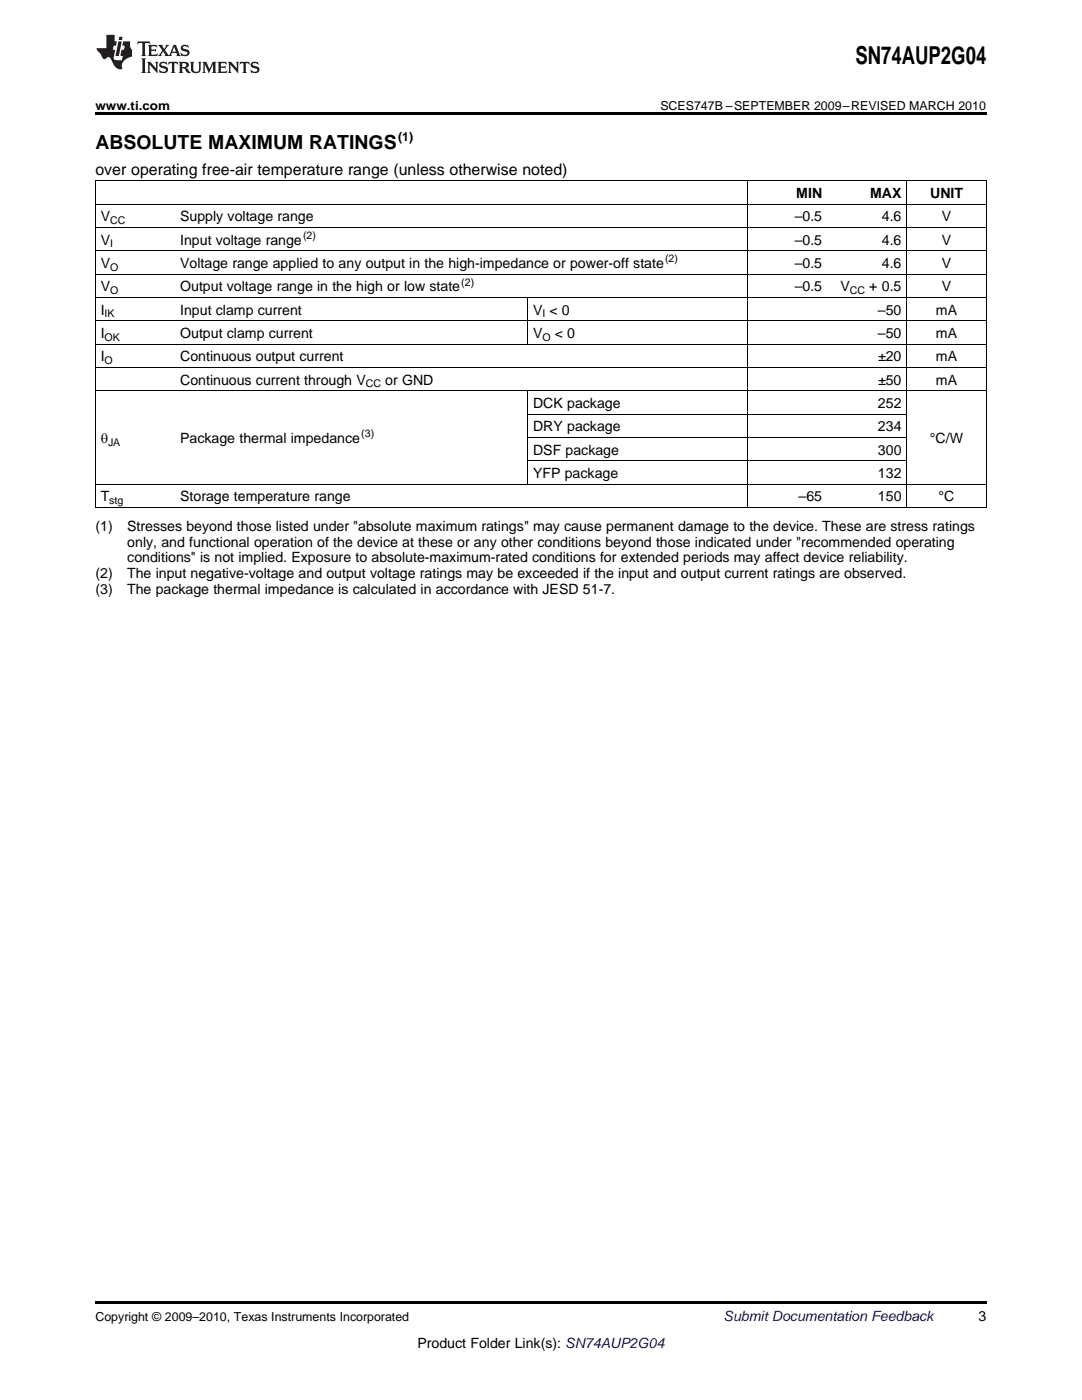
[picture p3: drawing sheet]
<svg xmlns="http://www.w3.org/2000/svg" width="216mm" height="279mm" viewBox="0 0 216 279" stroke-linecap="round" stroke-linejoin="round" font-family="sans-serif">
<defs><g id="words">
<text font-size="4.9" x="170.7" y="12.8">SN74AUP2G04</text>
<text font-size="3.9" x="19" y="29.7">ABSOLUTE MAXIMUM RATINGS</text>
<text font-size="3.2" x="19" y="34.9">over operating free-air temperature range (unless otherwise noted)</text>
<g font-size="2.8">
<text x="158.9" y="39.5">MIN</text>
<text x="173.6" y="39.5">MAX</text>
<text x="185.6" y="39.5">UNIT</text>
<text x="20.1" y="44.2">V</text>
<text x="35.9" y="44.2">Supply voltage range</text>
<text x="158.6" y="44.2">–0.5</text>
<text x="176" y="44.2">4.6</text>
<text x="187.9" y="44.2">V</text>
<text x="20.1" y="48.8">V</text>
<text x="20.1" y="53.5">V</text>
<text x="35.9" y="48.8">Input voltage range</text>
<text x="35.9" y="53.5">Voltage range applied to any output in the high-impedance or power-off state</text>
<text x="158.6" y="48.8">–0.5</text>
<text x="158.6" y="53.5">–0.5</text>
<text x="176" y="48.8">4.6</text>
<text x="176" y="53.5">4.6</text>
<text x="187.9" y="48.8">V</text>
<text x="187.9" y="53.5">V</text>
<text x="20.1" y="58.1">V</text>
<text x="35.9" y="58.1">Output voltage range in the high or low state</text>
<text x="158.6" y="58.1">–0.5</text>
<text x="167.7" y="58.1">V</text>
<text x="173.5" y="58.1">+ 0.5</text>
<text x="187.9" y="58.1">V</text>
<text x="20.1" y="62.8">I</text>
<text x="35.9" y="62.8">Input clamp current</text>
<text x="106.4" y="62.8">V &lt; 0</text>
<text x="175.2" y="62.8">–50</text>
<text x="186.8" y="62.8">mA</text>
<text x="20.1" y="67.5">I</text>
<text x="35.9" y="67.5">Output clamp current</text>
<text x="106.4" y="67.5">V</text>
<text x="110.7" y="67.5">&lt; 0</text>
<text x="175.2" y="67.5">–50</text>
<text x="186.8" y="67.5">mA</text>
<text x="20.1" y="72.1">I</text>
<text x="35.9" y="72.1">Continuous output current</text>
<text x="35.9" y="76.8">Continuous current through V</text>
<text x="76.9" y="76.8">or GND</text>
<text x="175.2" y="72.1">±20</text>
<text x="175.2" y="76.8">±50</text>
<text x="186.8" y="72.1">mA</text>
<text x="186.8" y="76.8">mA</text>
<text x="106.4" y="81.4">DCK package</text>
<text x="175.2" y="81.4">252</text>
<text x="20.1" y="88.4">q</text>
<text x="35.9" y="88.4">Package thermal impedance</text>
<text x="106.4" y="86.1">DRY package</text>
<text x="175.2" y="86.1">234</text>
<text x="185.6" y="88.4">°C/W</text>
<text x="106.4" y="90.7">DSF package</text>
<text x="106.4" y="95.4">YFP package</text>
<text x="175.2" y="90.7">300</text>
<text x="175.2" y="95.4">132</text>
<text x="20.1" y="100">T</text>
<text x="35.9" y="100">Storage temperature range</text>
<text x="159.3" y="100">–65</text>
<text x="175.2" y="100">150</text>
<text x="187.3" y="100">°C</text>
<text x="19" y="105.9">(1)</text>
<text x="25.4" y="105.9">Stresses beyond those listed under &quot;absolute maximum ratings&quot; may cause permanent damage to the device. These are stress ratings</text>
<text x="25.4" y="109.1">only, and functional operation of the device at these or any other conditions beyond those indicated under &quot;recommended operating</text>
<text x="25.4" y="112.3">conditions&quot; is not implied. Exposure to absolute-maximum-rated conditions for extended periods may affect device reliability.</text>
<text x="19" y="115.4">(2)</text>
<text x="19" y="118.6">(3)</text>
<text x="25.4" y="115.4">The input negative-voltage and output voltage ratings may be exceeded if the input and output current ratings are observed.</text>
<text x="25.4" y="118.6">The package thermal impedance is calculated in accordance with JESD 51-7.</text>
<text x="195.3" y="263.6">3</text>
<text x="83.3" y="269">Product Folder Link(s): SN74AUP2G04</text>
</g>
<text font-size="2.8" fill="#0000c8" x="144.4" y="263.6">Submit Documentation Feedback</text>
<g font-size="2.5">
<text x="19" y="21.9">www.ti.com</text>
<text x="131.8" y="21.9">SCES747B –SEPTEMBER 2009–REVISED MARCH 2010</text>
<text x="79.4" y="28.2">(1)</text>
<text x="19" y="263.6">Copyright © 2009–2010, Texas Instruments Incorporated</text>
</g>
<g font-size="2.1">
<text x="22" y="44.7">CC</text>
<text x="60.5" y="47.7">(2)</text>
<text x="22" y="49.4">I</text>
<text x="132.7" y="52.4">(2)</text>
<text x="22" y="54">O</text>
<text x="22" y="58.7">O</text>
<text x="92" y="57">(2)</text>
<text x="169.6" y="58.7">CC</text>
<text x="20.9" y="63.4">IK</text>
<text x="108.2" y="63.4">I</text>
<text x="20.9" y="68">OK</text>
<text x="108.2" y="68">O</text>
<text x="20.9" y="72.7">O</text>
<text x="73" y="77.3">CC</text>
<text x="21.6" y="89">JA</text>
<text x="72.1" y="87.3">(3)</text>
<text x="21.8" y="100.6">stg</text>
</g>
</g></defs>
<g fill="#231f20">
<path d="M27.5 8.3l-.1 .5 .4-.2h.6v.1v2.1l-.2 .4h1l-.3-.4v-2.1l.1-.1h.5l.5 .2-.2-.5zM29.5 9l.2 .3v1.5l-.2 .4h1.8l.2-.6a1.04 1.04 0 0 1-1.3 .2v-.7h.6l.3 .2v-.6l-.3 .2h-.6v-.6l.8-.1 .4 .3-.2-.5zM31.5 9l.9 1.1-.9 1.1h.8l-.2-.2 .5-.7 .4 .7-.2 .2h1.5l-.1-.2 .1-.4h.9l.1 .4-.2 .2h1l-.3-.3-.7-1.9h-.5l-.9 2-.8-1 .9-1h-.8l.1 .3-.3 .5-.4-.6 .2-.2zM34.7 9.3l.4 1h-.7zM36.3 9.1a.63 .63 0 0 0-.2 .7 .63 .63 0 0 0 .6 .4l.6 .2 .1 .2a.75 .75 0 0 1-.7 .4 .75 .75 0 0 1-.6-.5l.1 .7 .1-.1a1.11 1.11 0 0 0 1.5-.6 1.13 1.13 0 0 0-1.2-.8l-.1-.4a1.04 1.04 0 0 1 1.2 .2l-.2-.5-.1 .1-.5-.2zM28.2 11.7l.2 .3v2.2l-.2 .4h1l-.3-.4v-2.2l.3-.3zM29.3 12.3l.3 .4v1.5l-.3 .4h.8l-.2-.4v-1.3l1.5 1.7v-1.9l.2-.4h-.7l.2 .4v.9l-1.1-1.3zM32 12.5a.62 .62 0 0 0-.2 .7 .62 .62 0 0 0 .6 .4l.6 .1 .1 .3a.76 .76 0 0 1-.7 .3 .76 .76 0 0 1-.6-.4l.1 .7 .1-.1a1.11 1.11 0 0 0 1.5-.6 1.13 1.13 0 0 0-1.2-.8l-.1-.4a1.04 1.04 0 0 1 1.2 .2l-.2-.6-.1 .1-.5-.1zM33.7 12.3l-.2 .7a.61 .61 0 0 1 .8-.4v1.6l-.2 .4h.9l-.2-.4v-1.6a.63 .63 0 0 1 .8 .4l-.2-.7zM35.6 12.3l.3 .4v1.5l-.3 .4h1l-.2-.2v-.8l.5 .2a.76 .76 0 0 0 1.2 .7l-1-1a.58 .58 0 0 0 .6-.5 .58 .58 0 0 0-.5-.6zM36.4 12.7l.1-.1a.45 .45 0 0 1 .5 .1 .45 .45 0 0 1 .1 .5l-.7 .2zM37.9 12.3l.2 .2a2.17 2.17 0 0 0 .3 1.9 .99 .99 0 0 0 1.6-.6v-1.1l.2-.4h-.7l.2 .2a1.92 1.92 0 0 1-.2 1.8 .6 .6 0 0 1-.9-.5v-1.1l.2-.4zM40.4 12.3l.2 .4v1.5l-.2 .4h.7l-.2-.4v-1.4l.8 1.8 .8-1.8v1.4l-.2 .4h.9l-.2-.4v-1.5l.2-.4h-.8l-.6 1.5-.6-1.5zM43.4 12.3l.2 .4v1.5l-.2 .4h1.8l.2-.6a1.04 1.04 0 0 1-1.3 .2v-.7h.5l.4 .2v-.6l-.4 .2h-.5v-.7h.8l.3 .3-.1-.6zM45.5 12.3l.2 .4v1.5l-.2 .4h.7l-.2-.4v-1.3l1.5 1.7v-1.9l.2-.4h-.7l.2 .4v.9l-1.1-1.3zM47.9 12.3l-.1 .7a.61 .61 0 0 1 .8-.4v1.6l-.3 .4h1l-.3-.4 .1-1.6a.63 .63 0 0 1 .7 .4l-.1-.7zM50.2 12.5a.62 .62 0 0 0-.2 .7 .62 .62 0 0 0 .6 .4l.6 .1 .2 .3a.76 .76 0 0 1-.8 .3 .76 .76 0 0 1-.6-.4l.1 .7 .2-.1a1.11 1.11 0 0 0 1.5-.6 1.13 1.13 0 0 0-1.3-.8l-.1-.4a1.04 1.04 0 0 1 1.2 .2l-.1-.6-.2 .1-.5-.1z"/>
<path d="M21.2 7v2.6h-1.9l.1 .4 .7 .9a.91 .91 0 0 0 1 .9 .56 .56 0 0 1 .5-.4 .56 .56 0 0 1 .5 .3l.4 .8a1.53 1.53 0 0 0 1.9 1.2 1.54 1.54 0 0 1 1-2.1l.9-.3v-1.4a1.52 1.52 0 0 1-.3-1.6h-1.4l-.2 .8h.5l-.2 .8h-.4l-.2 1v.2l.4 .1-.2 .8a1.93 1.93 0 0 1-1.6-.2l.3-1.9h-.5l.2-.8h.4l.2-.8h-.4v-1.3zM23.6 8.3l-.6 2.9h.7l.6-2.9zM23.8 7.3l-.1 .7h.6l.2-.7z"/>
</g>
<path d="M19 22.5h177.8v.5h-177.8zM19 259.7h177.8v.5h-177.8z" fill="#000"/>
<g fill="none" stroke="#000" stroke-width=".2">
<path d="M19 36.1h177.8M19.1 36.1v65.2M149.2 36.1v65.2M180.9 36.1v65.2M196.8 36.1v65.2M19 59.4h177.8M19 54.7h177.8M19 50h177.8M19 45.4h177.8M19 40.7h177.8M105.3 59.4v9.3M19 78h177.8"/>
<path d="M19 73.3h177.8M19 68.7h177.8M19 64h177.8M105.3 78v18.7M19 96.6h177.8M105.3 92h75.7M105.3 87.3h75.7M105.3 82.6h75.7M19 101.3h177.8"/>
</g>
<use href="#words"/>
</svg>
